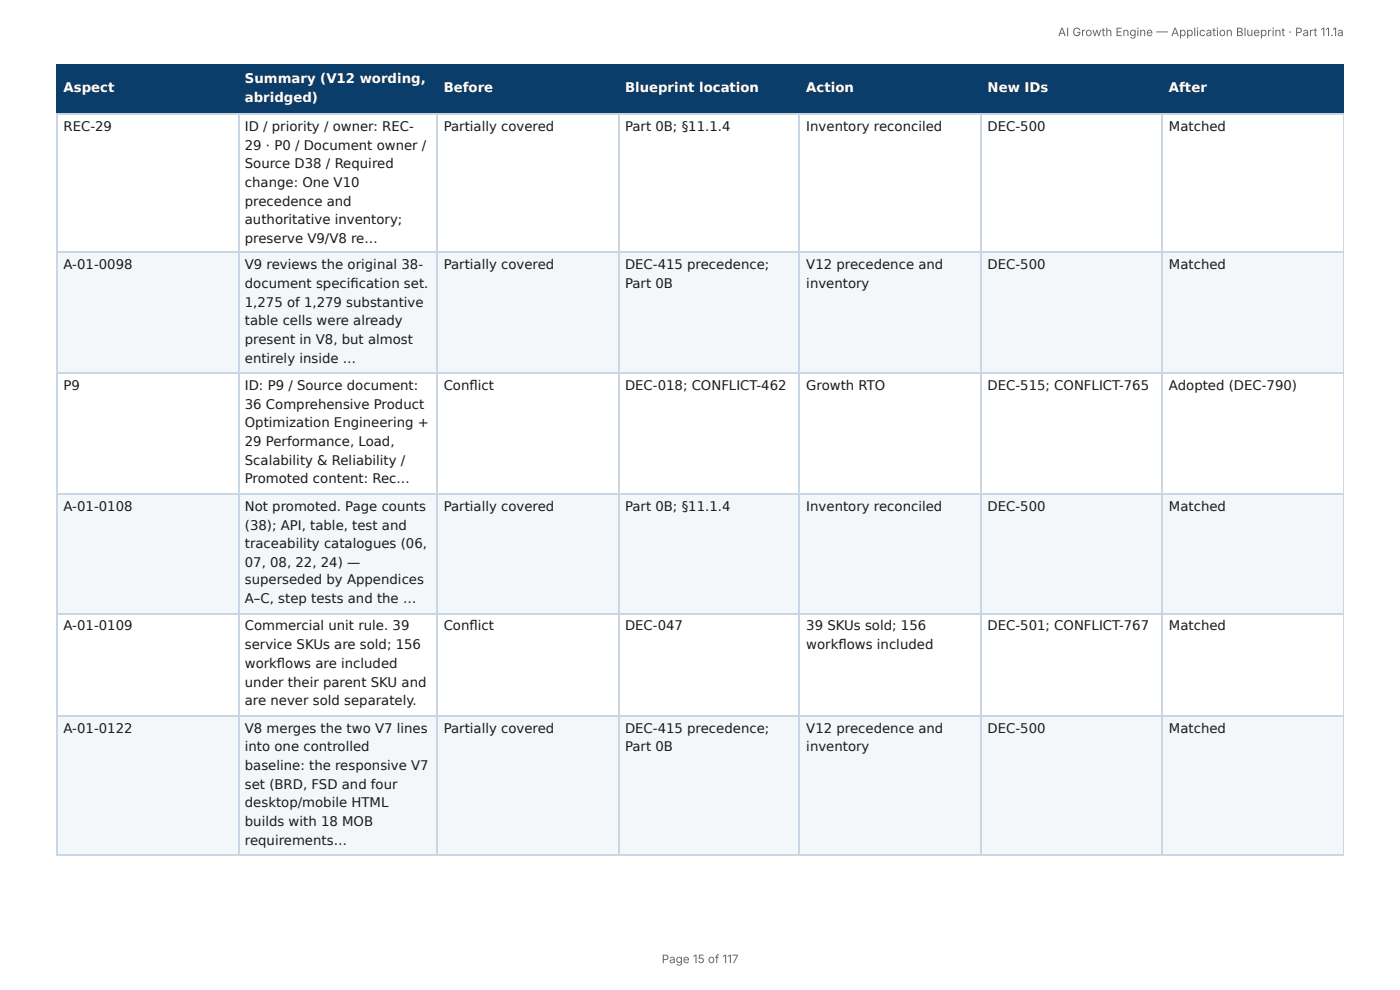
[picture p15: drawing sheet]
<svg xmlns="http://www.w3.org/2000/svg" width="297mm" height="210mm" viewBox="0 0 297 210" stroke-linecap="round" stroke-linejoin="round" font-family="sans-serif">
<defs><g id="words">
<g font-size="2.8" fill="#fff">
<text x="52" y="17.7">Summary (V12 wording,</text>
<text x="13.5" y="19.6">Aspect</text>
<text x="52" y="21.7">abridged)</text>
<text x="94.2" y="19.6">Before</text>
<text x="132.7" y="19.6">Blueprint location</text>
<text x="171.3" y="19.6">Action</text>
<text x="209.8" y="19.6">New IDs</text>
<text x="248.3" y="19.6">After</text>
</g>
<g font-size="2.8" fill="#1a1a1a">
<text x="13.5" y="27.8">REC-29</text>
<text x="52" y="27.8">ID / priority / owner: REC-</text>
<text x="94.2" y="27.8">Partially covered</text>
<text x="132.7" y="27.8">Part 0B; §11.1.4</text>
<text x="171.3" y="27.8">Inventory reconciled</text>
<text x="209.8" y="27.8">DEC-500</text>
<text x="248.3" y="27.8">Matched</text>
<text x="52" y="31.8">29 · P0 / Document owner /</text>
<text x="52" y="35.7">Source D38 / Required</text>
<text x="52" y="39.7">change: One V10</text>
<text x="52" y="43.7">precedence and</text>
<text x="52" y="47.6">authoritative inventory;</text>
<text x="52" y="51.6">preserve V9/V8 re…</text>
<text x="13.5" y="57.2">A-01-0098</text>
<text x="52" y="57.2">V9 reviews the original 38-</text>
<text x="94.2" y="57.2">Partially covered</text>
<text x="132.7" y="57.2">DEC-415 precedence;</text>
<text x="171.3" y="57.2">V12 precedence and</text>
<text x="209.8" y="57.2">DEC-500</text>
<text x="248.3" y="57.2">Matched</text>
<text x="52" y="61.1">document specifi cation set.</text>
<text x="52" y="65.1">1,275 of 1,279 substantive</text>
<text x="132.7" y="61.1">Part 0B</text>
<text x="171.3" y="61.1">inventory</text>
<text x="52" y="69.1">table cells were already</text>
<text x="52" y="73">present in V8, but almost</text>
<text x="52" y="77">entirely inside …</text>
<text x="13.5" y="82.8">P9</text>
<text x="52" y="82.8">ID: P9 / Source document:</text>
<text x="94.2" y="82.8">Confl ict</text>
<text x="132.7" y="82.8">DEC-018; CONFLICT-462</text>
<text x="171.3" y="82.8">Growth RTO</text>
<text x="209.8" y="82.8">DEC-515; CONFLICT-765</text>
<text x="248.3" y="82.8">Adopted (DEC-790)</text>
<text x="52" y="86.8">36 Comprehensive Product</text>
<text x="52" y="90.8">Optimization Engineering +</text>
<text x="52" y="94.7">29 Performance, Load,</text>
<text x="52" y="98.7">Scalability &amp; Reliability /</text>
<text x="52" y="102.7">Promoted content: Rec…</text>
<text x="13.5" y="108.5">A-01-0108</text>
<text x="52" y="108.5">Not promoted. Page counts</text>
<text x="52" y="112.4">(38); API, table, test and</text>
<text x="94.2" y="108.5">Partially covered</text>
<text x="132.7" y="108.5">Part 0B; §11.1.4</text>
<text x="171.3" y="108.5">Inventory reconciled</text>
<text x="209.8" y="108.5">DEC-500</text>
<text x="248.3" y="108.5">Matched</text>
<text x="52" y="116.4">traceability catalogues (06,</text>
<text x="52" y="120.4">07, 08, 22, 24) —</text>
<text x="52" y="124.1">superseded by Appendices</text>
<text x="52" y="128.1">A–C, step tests and the …</text>
<text x="13.5" y="133.9">A-01-0109</text>
<text x="52" y="133.9">Commercial unit rule. 39</text>
<text x="52" y="137.8">service SKUs are sold; 156</text>
<text x="94.2" y="133.9">Confl ict</text>
<text x="132.7" y="133.9">DEC-047</text>
<text x="171.3" y="133.9">39 SKUs sold; 156</text>
<text x="171.3" y="137.8">workfl ows included</text>
<text x="209.8" y="133.9">DEC-501; CONFLICT-767</text>
<text x="248.3" y="133.9">Matched</text>
<text x="52" y="141.8">workfl ows are included</text>
<text x="52" y="145.8">under their parent SKU and</text>
<text x="52" y="149.8">are never sold separately.</text>
<text x="13.5" y="155.6">A-01-0122</text>
<text x="52" y="155.6">V8 merges the two V7 lines</text>
<text x="94.2" y="155.6">Partially covered</text>
<text x="132.7" y="155.6">DEC-415 precedence;</text>
<text x="171.3" y="155.6">V12 precedence and</text>
<text x="209.8" y="155.6">DEC-500</text>
<text x="248.3" y="155.6">Matched</text>
<text x="52" y="159.5">into one controlled</text>
<text x="132.7" y="159.5">Part 0B</text>
<text x="171.3" y="159.5">inventory</text>
<text x="52" y="163.5">baseline: the responsive V7</text>
<text x="52" y="167.5">set (BRD, FSD and four</text>
<text x="52" y="171.5">desktop/mobile HTML</text>
<text x="52" y="175.4">builds with 18 MOB</text>
<text x="52" y="179.4">requirements…</text>
</g>
<g font-size="2.5" fill="#666">
<text x="224.7" y="7.7">AI Growth Engine — Application Blueprint · Part 11.1a</text>
<text x="140.5" y="204.5">Page 15 of 117</text>
</g>
</g></defs>
<g fill="#0b3d6b">
<path d="M12.2 14h38.3v10.1h-38.3z"/>
<path d="M50.5 14h42.4v10.1h-42.4z"/>
<path d="M92.9 14h38.3v10.1h-38.3z"/>
<path d="M131.2 14h38.7v10.1h-38.7z"/>
<path d="M169.9 14h38.3v10.1h-38.3z"/>
<path d="M208.2 14h38.7v10.1h-38.7z"/>
<path d="M246.9 14h38.5v10.1h-38.5z"/>
</g>
<g fill="#f4f7fa">
<path d="M12.2 53.7h38.3v25.7h-38.3z"/>
<path d="M50.5 53.7h42.4v25.7h-42.4z"/>
<path d="M92.9 53.7h38.3v25.7h-38.3z"/>
<path d="M131.2 53.7h38.7v25.7h-38.7z"/>
<path d="M169.9 53.7h38.3v25.7h-38.3z"/>
<path d="M208.2 53.7h38.7v25.7h-38.7z"/>
<path d="M246.9 53.7h38.5v25.7h-38.5z"/>
<path d="M12.2 104.8h38.3v25.6h-38.3z"/>
<path d="M50.5 104.8h42.4v25.6h-42.4z"/>
<path d="M92.9 104.8h38.3v25.6h-38.3z"/>
<path d="M131.2 104.8h38.7v25.6h-38.7z"/>
<path d="M169.9 104.8h38.3v25.6h-38.3z"/>
<path d="M208.2 104.8h38.7v25.6h-38.7z"/>
<path d="M246.9 104.8h38.5v25.6h-38.5z"/>
<path d="M12.2 152.1h38.3v29.4h-38.3z"/>
<path d="M50.5 152.1h42.4v29.4h-42.4z"/>
<path d="M92.9 152.1h38.3v29.4h-38.3z"/>
<path d="M131.2 152.1h38.7v29.4h-38.7z"/>
<path d="M169.9 152.1h38.3v29.4h-38.3z"/>
<path d="M208.2 152.1h38.7v29.4h-38.7z"/>
<path d="M246.9 152.1h38.5v29.4h-38.5z"/>
</g>
<path d="M11.9 13.9h273.5M12 13.8v10.5M50.7 13.8v10.5M92.7 13.8v10.5M131.4 13.8v10.5M169.7 13.8v10.5M208.4 13.8v10.5M246.7 13.8v10.5M11.9 24.2h273.5" fill="none" stroke="#0b3d6b" stroke-width=".26"/>
<path d="M285.3 13.8v10.5" fill="none" stroke="#0b3d6b" stroke-width=".21"/>
<g fill="none" stroke="#c9d6e3" stroke-width=".26">
<path d="M11.9 24.2h273.5M12 24.3v157.2M50.7 24.3v157.2M92.7 24.3v157.2M131.4 24.3v157.2M169.7 24.3v157.2M208.4 24.3v157.2M246.7 24.3v157.2M11.9 53.6h273.5M11.9 79.2h273.5M11.9 104.9h273.5M11.9 130.3h273.5"/>
<path d="M11.9 152h273.5M11.9 181.6h273.5"/>
</g>
<path d="M285.3 24.3v157.2" fill="none" stroke="#c9d6e3" stroke-width=".21"/>
<use href="#words"/>
</svg>
